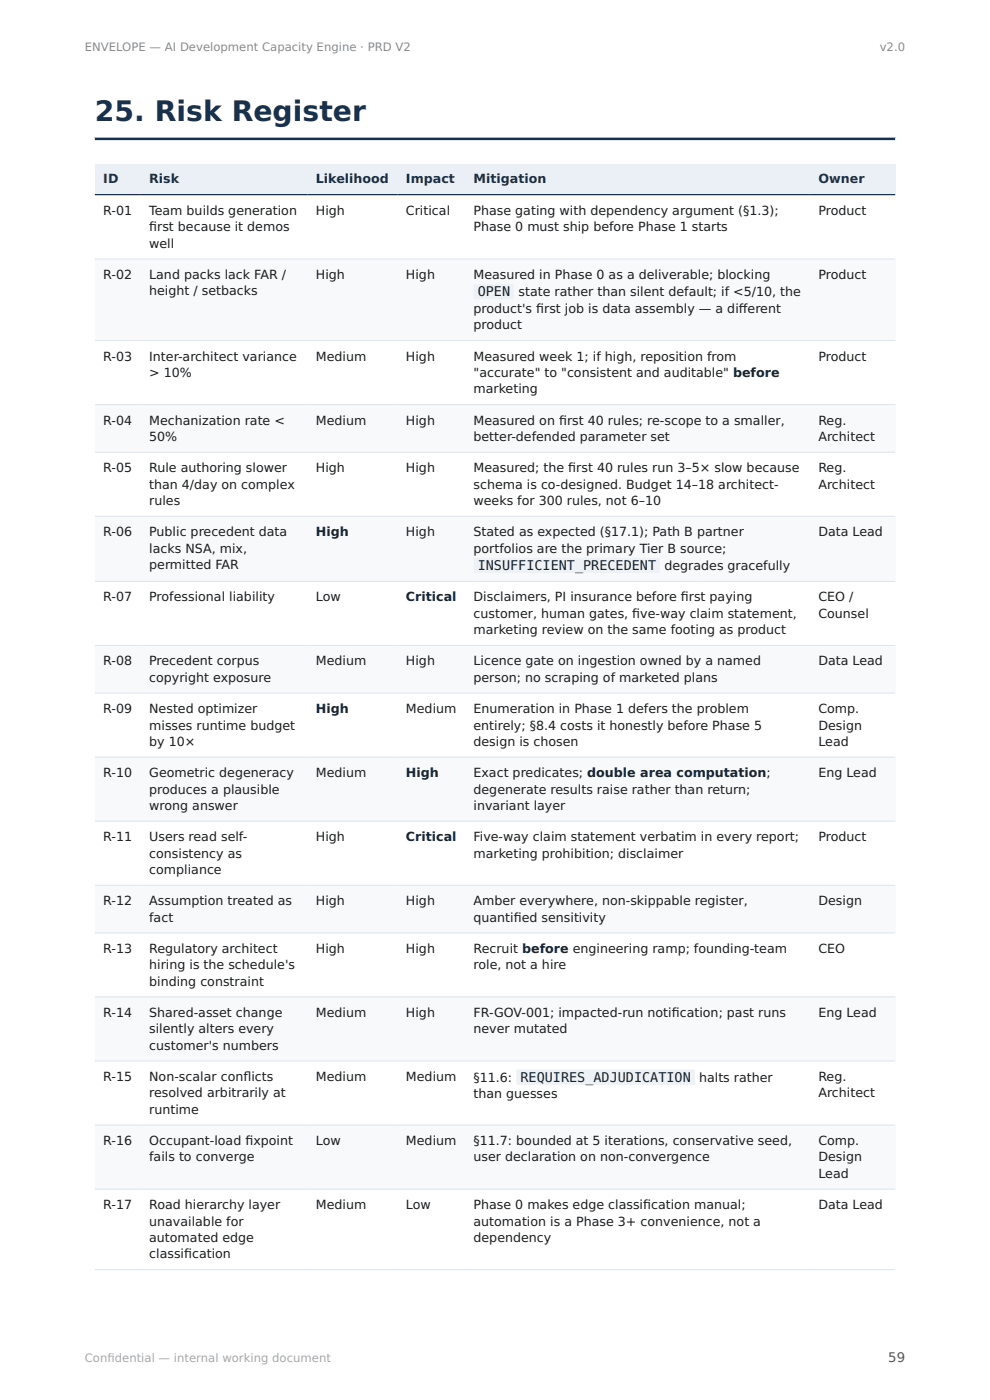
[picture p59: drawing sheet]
<svg xmlns="http://www.w3.org/2000/svg" width="210mm" height="297mm" viewBox="0 0 210 297" stroke-linecap="round" stroke-linejoin="round" font-family="sans-serif">
<defs><g id="words">
<text font-size="6" fill="#16324f" x="20.1" y="25.7">25. Risk Register</text>
<g font-size="2.9" fill="#123">
<text x="101.3" y="62.8">OPEN</text>
<text x="101.3" y="120.9">INSUFFICIENT_PRECEDENT</text>
<text x="110.4" y="229.5">REQUIRES_ADJUDICATION</text>
</g>
<text font-size="2.8" fill="#555" x="188.4" y="289">59</text>
<g font-size="2.7" fill="#16324f">
<text x="21.9" y="38.9">ID</text>
<text x="31.6" y="38.9">Risk</text>
<text x="67" y="38.9">Likelihood</text>
<text x="86.1" y="38.9">Impact</text>
<text x="100.4" y="38.9">Mitigation</text>
<text x="173.6" y="38.9">Owner</text>
</g>
<g font-size="2.7" fill="#1c1c1c">
<text x="21.9" y="45.6">R-01</text>
<text x="31.6" y="45.6">Team builds generation</text>
<text x="67" y="45.6">High</text>
<text x="86.1" y="45.6">Critical</text>
<text x="100.4" y="45.6">Phase gating with dependency argument (§1.3);</text>
<text x="173.6" y="45.6">Product</text>
<text x="31.6" y="49.1">f</text>
<text x="31.6" y="49.1">irst because it demos</text>
<text x="31.6" y="52.6">well</text>
<text x="100.4" y="49.1">Phase 0 must ship before Phase 1 starts</text>
<text x="21.9" y="59.2">R-02</text>
<text x="31.6" y="59.2">Land packs lack FAR /</text>
<text x="67" y="59.2">High</text>
<text x="86.1" y="59.2">High</text>
<text x="100.4" y="59.2">Measured in Phase 0 as a deliverable; blocking</text>
<text x="173.6" y="59.2">Product</text>
<text x="31.6" y="62.7">height / setbacks</text>
<text x="110" y="62.8">state rather than silent default; if &lt;5/10, the</text>
<text x="100.4" y="66.4">product's f</text>
<text x="100.4" y="69.9">product</text>
<text x="113.7" y="66.4">irst job is data assembly — a dif</text>
<text x="156.7" y="66.4">ferent</text>
<text x="21.9" y="76.5">R-03</text>
<text x="31.6" y="76.5">Inter-architect variance</text>
<text x="67" y="76.5">Medium</text>
<text x="86.1" y="76.5">High</text>
<text x="100.4" y="76.5">Measured week 1; if high, reposition from</text>
<text x="173.6" y="76.5">Product</text>
<text x="31.6" y="80">&gt; 10%</text>
<text x="100.4" y="80">&quot;accurate&quot; to &quot;consistent and auditable&quot; before</text>
<text x="100.4" y="83.5">marketing</text>
<text x="21.9" y="90.1">R-04</text>
<text x="31.6" y="90.1">Mechanization rate &lt;</text>
<text x="31.6" y="93.6">50%</text>
<text x="67" y="90.1">Medium</text>
<text x="86.1" y="90.1">High</text>
<text x="100.4" y="90.1">Measured on f</text>
<text x="100.4" y="93.6">better-defended parameter set</text>
<text x="118.6" y="90.1">irst 40 rules; re-scope to a smaller,</text>
<text x="173.6" y="90.1">Reg.</text>
<text x="173.6" y="93.6">Architect</text>
<text x="21.9" y="100.2">R-05</text>
<text x="31.6" y="100.2">Rule authoring slower</text>
<text x="67" y="100.2">High</text>
<text x="86.1" y="100.2">High</text>
<text x="100.4" y="100.2">Measured; the f</text>
<text x="120.6" y="100.2">irst 40 rules run 3–5× slow because</text>
<text x="173.6" y="100.2">Reg.</text>
<text x="31.6" y="103.7">than 4/day on complex</text>
<text x="31.6" y="107.1">rules</text>
<text x="100.4" y="103.7">schema is co-designed. Budget 14–18 architect-</text>
<text x="100.4" y="107.1">weeks for 300 rules, not 6–10</text>
<text x="173.6" y="103.7">Architect</text>
<text x="21.9" y="113.8">R-06</text>
<text x="31.6" y="113.8">Public precedent data</text>
<text x="86.1" y="113.8">High</text>
<text x="100.4" y="113.8">Stated as expected (§17.1); Path B partner</text>
<text x="173.6" y="113.8">Data Lead</text>
<text x="31.6" y="117.3">lacks NSA, mix,</text>
<text x="100.4" y="117.3">portfolios are the primary Tier B source;</text>
<text x="31.6" y="120.7">permitted FAR</text>
<text x="140.9" y="120.9">degrades gracefully</text>
<text x="21.9" y="127.6">R-07</text>
<text x="31.6" y="127.6">Professional liability</text>
<text x="67" y="127.6">Low</text>
<text x="100.4" y="127.6">Disclaimers, PI insurance before f</text>
<text x="100.4" y="131.1">customer, human gates, f</text>
<text x="134.1" y="131.1">ive-way claim statement,</text>
<text x="144.4" y="127.6">irst paying</text>
<text x="173.6" y="127.6">CEO /</text>
<text x="173.6" y="131.1">Counsel</text>
<text x="100.4" y="134.6">marketing review on the same footing as product</text>
<text x="21.9" y="141.2">R-08</text>
<text x="31.6" y="141.2">Precedent corpus</text>
<text x="67" y="141.2">Medium</text>
<text x="86.1" y="141.2">High</text>
<text x="100.4" y="141.2">Licence gate on ingestion owned by a named</text>
<text x="173.6" y="141.2">Data Lead</text>
<text x="31.6" y="144.7">copyright exposure</text>
<text x="100.4" y="144.7">person; no scraping of marketed plans</text>
<text x="21.9" y="151.3">R-09</text>
<text x="31.6" y="151.3">Nested optimizer</text>
<text x="31.6" y="154.8">misses runtime budget</text>
<text x="86.1" y="151.3">Medium</text>
<text x="100.4" y="151.3">Enumeration in Phase 1 defers the problem</text>
<text x="100.4" y="154.8">entirely; §8.4 costs it honestly before Phase 5</text>
<text x="173.6" y="151.3">Comp.</text>
<text x="173.6" y="154.8">Design</text>
<text x="31.6" y="158.2">by 10×</text>
<text x="100.4" y="158.2">design is chosen</text>
<text x="173.6" y="158.2">Lead</text>
<text x="21.9" y="164.9">R-10</text>
<text x="31.6" y="164.9">Geometric degeneracy</text>
<text x="67" y="164.9">Medium</text>
<text x="100.4" y="164.9">Exact predicates; double area computation;</text>
<text x="173.6" y="164.9">Eng Lead</text>
<text x="31.6" y="168.3">produces a plausible</text>
<text x="31.6" y="171.8">wrong answer</text>
<text x="100.4" y="168.3">degenerate results raise rather than return;</text>
<text x="100.4" y="171.8">invariant layer</text>
<text x="21.9" y="178.5">R-11</text>
<text x="31.6" y="178.5">Users read self-</text>
<text x="67" y="178.5">High</text>
<text x="100.4" y="178.5">Five-way claim statement verbatim in every report;</text>
<text x="173.6" y="178.5">Product</text>
<text x="31.6" y="181.9">consistency as</text>
<text x="31.6" y="185.4">compliance</text>
<text x="100.4" y="181.9">marketing prohibition; disclaimer</text>
<text x="21.9" y="192">R-12</text>
<text x="31.6" y="192">Assumption treated as</text>
<text x="31.6" y="195.5">fact</text>
<text x="67" y="192">High</text>
<text x="86.1" y="192">High</text>
<text x="100.4" y="192">Amber everywhere, non-skippable register,</text>
<text x="100.4" y="195.5">quantif</text>
<text x="109" y="195.5">ied sensitivity</text>
<text x="173.6" y="192">Design</text>
<text x="21.9" y="202.1">R-13</text>
<text x="31.6" y="202.1">Regulatory architect</text>
<text x="67" y="202.1">High</text>
<text x="86.1" y="202.1">High</text>
<text x="100.4" y="202.1">Recruit before engineering ramp; founding-team</text>
<text x="173.6" y="202.1">CEO</text>
<text x="31.6" y="205.6">hiring is the schedule's</text>
<text x="31.6" y="209.1">binding constraint</text>
<text x="100.4" y="205.6">role, not a hire</text>
<text x="21.9" y="215.7">R-14</text>
<text x="31.6" y="215.7">Shared-asset change</text>
<text x="67" y="215.7">Medium</text>
<text x="86.1" y="215.7">High</text>
<text x="100.4" y="215.7">FR-GOV-001; impacted-run notif</text>
<text x="142.5" y="215.7">ication; past runs</text>
<text x="173.6" y="215.7">Eng Lead</text>
<text x="31.6" y="219.2">silently alters every</text>
<text x="100.4" y="219.2">never mutated</text>
<text x="31.6" y="222.7">customer's numbers</text>
<text x="21.9" y="229.3">R-15</text>
<text x="31.6" y="229.3">Non-scalar conf</text>
<text x="31.6" y="232.8">resolved arbitrarily at</text>
<text x="51.6" y="229.3">licts</text>
<text x="67" y="229.3">Medium</text>
<text x="86.1" y="229.3">Medium</text>
<text x="100.4" y="229.5">§11.6:</text>
<text x="100.4" y="233">than guesses</text>
<text x="148.3" y="229.5">halts rather</text>
<text x="173.6" y="229.3">Reg.</text>
<text x="173.6" y="232.8">Architect</text>
<text x="31.6" y="236.3">runtime</text>
<text x="21.9" y="242.9">R-16</text>
<text x="31.6" y="242.9">Occupant-load f</text>
<text x="52.1" y="242.9">ixpoint</text>
<text x="67" y="242.9">Low</text>
<text x="86.1" y="242.9">Medium</text>
<text x="100.4" y="242.9">§11.7: bounded at 5 iterations, conservative seed,</text>
<text x="173.6" y="242.9">Comp.</text>
<text x="31.6" y="246.4">fails to converge</text>
<text x="100.4" y="246.4">user declaration on non-convergence</text>
<text x="173.6" y="246.4">Design</text>
<text x="173.6" y="249.9">Lead</text>
<text x="21.9" y="256.5">R-17</text>
<text x="31.6" y="256.5">Road hierarchy layer</text>
<text x="67" y="256.5">Medium</text>
<text x="86.1" y="256.5">Low</text>
<text x="100.4" y="256.5">Phase 0 makes edge classif</text>
<text x="136.4" y="256.5">ication manual;</text>
<text x="173.6" y="256.5">Data Lead</text>
<text x="31.6" y="260">unavailable for</text>
<text x="31.6" y="263.5">automated edge</text>
<text x="100.4" y="260">automation is a Phase 3+ convenience, not a</text>
<text x="100.4" y="263.5">dependency</text>
<text x="31.6" y="267">classif</text>
<text x="39.1" y="267">ication</text>
</g>
<g font-size="2.7" fill="#0d2438">
<text x="67" y="113.8">High</text>
<text x="86.1" y="127.6">Critical</text>
<text x="67" y="151.3">High</text>
<text x="86.1" y="164.9">High</text>
<text x="86.1" y="178.5">Critical</text>
</g>
<g font-size="2.5" fill="#8a8a8a">
<text x="18" y="10.9">ENVELOPE — AI Development Capacity Engine · PRD V2</text>
<text x="186.6" y="10.9">v2.0</text>
</g>
<g font-size="2.5" fill="#a8a8a8">
<text x="18" y="288.9">Conf</text>
<text x="22.8" y="288.9">idential — internal working document</text>
</g>
</g></defs>
<path d="M20.1 29.1l169.8 .1zM20.1 29.1h169.8v.6h-169.8z" fill-rule="evenodd" fill="#16324f"/>
<g fill="#eaf0f5">
<path d="M20.1 34.7h9.7v6.6h-9.7z"/>
<path d="M29.8 34.7h35.4v6.6h-35.4z"/>
<path d="M65.2 34.7h19.1v6.6h-19.1z"/>
<path d="M84.3 34.7h14.3v6.6h-14.3z"/>
<path d="M98.6 34.7h73.2v6.6h-73.2z"/>
<path d="M171.8 34.7h18.1v6.6h-18.1z"/>
</g>
<g fill="#f7f9fb">
<path d="M20.1 54.9h9.7v17.3h-9.7z"/>
<path d="M29.8 54.9h35.4v17.3h-35.4z"/>
<path d="M65.2 54.9h19.1v17.3h-19.1z"/>
<path d="M84.3 54.9h14.3v17.3h-14.3z"/>
<path d="M98.6 54.9h73.2v17.3h-73.2z"/>
<path d="M171.8 54.9h18.1v17.3h-18.1z"/>
<path d="M20.1 85.8h9.7v10.1h-9.7z"/>
<path d="M29.8 85.8h35.4v10.1h-35.4z"/>
<path d="M65.2 85.8h19.1v10.1h-19.1z"/>
<path d="M84.3 85.8h14.3v10.1h-14.3z"/>
<path d="M98.6 85.8h73.2v10.1h-73.2z"/>
<path d="M171.8 85.8h18.1v10.1h-18.1z"/>
<path d="M20.1 109.5h9.7v13.8h-9.7z"/>
<path d="M29.8 109.5h35.4v13.8h-35.4z"/>
<path d="M65.2 109.5h19.1v13.8h-19.1z"/>
<path d="M84.3 109.5h14.3v13.8h-14.3z"/>
<path d="M98.6 109.5h73.2v13.8h-73.2z"/>
<path d="M171.8 109.5h18.1v13.8h-18.1z"/>
<path d="M20.1 136.9h9.7v10.1h-9.7z"/>
<path d="M29.8 136.9h35.4v10.1h-35.4z"/>
<path d="M65.2 136.9h19.1v10.1h-19.1z"/>
<path d="M84.3 136.9h14.3v10.1h-14.3z"/>
<path d="M98.6 136.9h73.2v10.1h-73.2z"/>
<path d="M171.8 136.9h18.1v10.1h-18.1z"/>
<path d="M20.1 160.6h9.7v13.6h-9.7z"/>
<path d="M29.8 160.6h35.4v13.6h-35.4z"/>
<path d="M65.2 160.6h19.1v13.6h-19.1z"/>
<path d="M84.3 160.6h14.3v13.6h-14.3z"/>
<path d="M98.6 160.6h73.2v13.6h-73.2z"/>
<path d="M171.8 160.6h18.1v13.6h-18.1z"/>
<path d="M20.1 187.8h9.7v10.1h-9.7z"/>
<path d="M29.8 187.8h35.4v10.1h-35.4z"/>
<path d="M65.2 187.8h19.1v10.1h-19.1z"/>
<path d="M84.3 187.8h14.3v10.1h-14.3z"/>
<path d="M98.6 187.8h73.2v10.1h-73.2z"/>
<path d="M171.8 187.8h18.1v10.1h-18.1z"/>
<path d="M20.1 211.5h9.7v13.6h-9.7z"/>
<path d="M29.8 211.5h35.4v13.6h-35.4z"/>
<path d="M65.2 211.5h19.1v13.6h-19.1z"/>
<path d="M84.3 211.5h14.3v13.6h-14.3z"/>
<path d="M98.6 211.5h73.2v13.6h-73.2z"/>
<path d="M171.8 211.5h18.1v13.6h-18.1z"/>
<path d="M20.1 238.7h9.7v13.6h-9.7z"/>
<path d="M29.8 238.7h35.4v13.6h-35.4z"/>
<path d="M65.2 238.7h19.1v13.6h-19.1z"/>
<path d="M84.3 238.7h14.3v13.6h-14.3z"/>
<path d="M98.6 238.7h73.2v13.6h-73.2z"/>
<path d="M171.8 238.7h18.1v13.6h-18.1z"/>
</g>
<g fill="none" stroke="#dde4ea" stroke-width=".21">
<path d="M20.1 54.9h169.8M20.1 72.2h169.8M20.1 85.8h169.8M20.1 95.9h169.8M20.1 109.5h169.8M20.1 123.3h169.8M20.1 136.9h169.8M20.1 147h169.8M20.1 160.6h169.8M20.1 174.2h169.8M20.1 187.8h169.8M20.1 197.9h169.8"/>
<path d="M20.1 211.5h169.8M20.1 225.1h169.8M20.1 238.7h169.8M20.1 252.3h169.8M20.1 269.3h169.8"/>
</g>
<path d="M20.1 41.3h169.8" fill="none" stroke="#16324f" stroke-width=".26"/>
<g fill="#eef2f6">
<path d="M100.4 60.2h8.7v3.3h-8.7z"/>
<path d="M100.4 118.3h39.7v3.3h-39.7z"/>
<path d="M109.5 226.9h37.9v3.2h-37.9z"/>
</g>
<use href="#words"/>
</svg>
